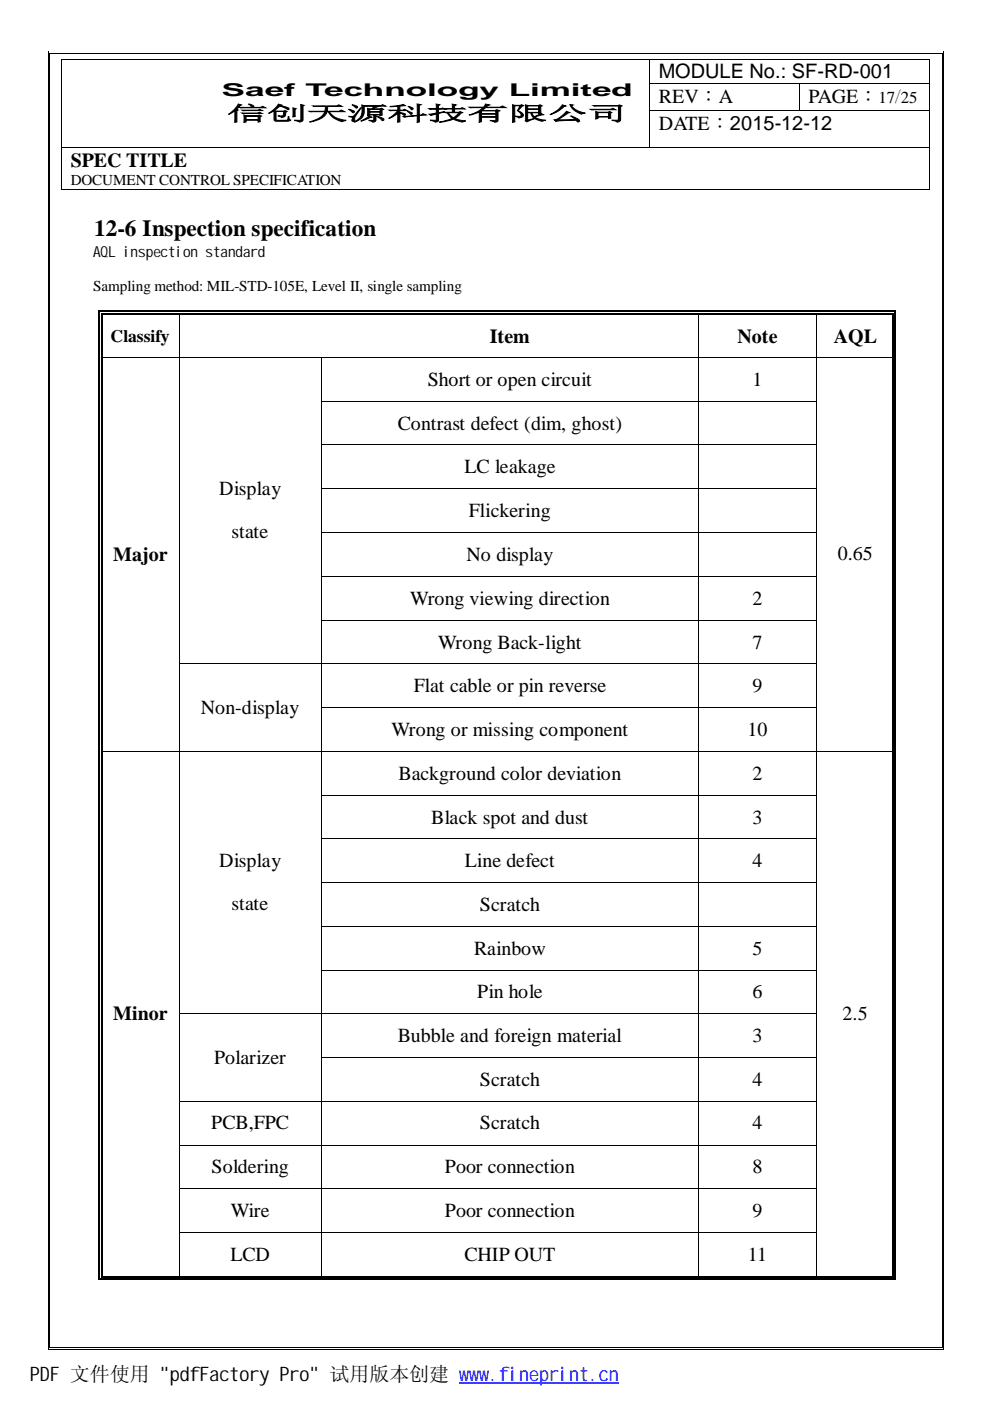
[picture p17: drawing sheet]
<svg xmlns="http://www.w3.org/2000/svg" width="210mm" height="297mm" viewBox="0 0 210 297" stroke-linecap="round" stroke-linejoin="round" font-family="sans-serif">
<defs><g id="words">
<text font-size="4.9" x="20" y="50">12-6 Inspection specification</text>
<g font-size="4.2">
<text x="139.7" y="16.6">MODULE No.: SF-RD-001</text>
<text x="139.7" y="21.8">REV：A</text>
<text x="171.4" y="21.8">PAGE：</text>
<text x="48.2" y="25.5">信创天源科技有限公司</text>
<text x="139.7" y="27.5">DATE：2015-12-12</text>
<text x="15" y="35.3">SPEC TITLE</text>
<text x="103.9" y="72.7">Item</text>
<text x="156.4" y="72.7">Note</text>
<text x="176.8" y="72.7">AQL</text>
<text x="90.7" y="81.8">Short or open circuit</text>
<text x="159.5" y="81.8">1</text>
<text x="84.3" y="91.1">Contrast defect (dim, ghost)</text>
<text x="98.5" y="100.4">LC leakage</text>
<text x="46.5" y="105">Display</text>
<text x="99.4" y="109.7">Flickering</text>
<text x="24" y="118.9">Major</text>
<text x="49.1" y="114.2">state</text>
<text x="98.9" y="119">No display</text>
<text x="177.6" y="118.8">0.65</text>
<text x="87" y="128.2">Wrong viewing direction</text>
<text x="159.5" y="128.2">2</text>
<text x="92.9" y="137.5">Wrong Back-light</text>
<text x="159.5" y="137.5">7</text>
<text x="87.7" y="146.8">Flat cable or pin reverse</text>
<text x="159.5" y="146.8">9</text>
<text x="42.6" y="151.3">Non-display</text>
<text x="83" y="156.1">Wrong or missing component</text>
<text x="158.5" y="156.1">10</text>
<text x="84.5" y="165.3">Background color deviation</text>
<text x="159.5" y="165.3">2</text>
<text x="91.4" y="174.6">Black spot and dust</text>
<text x="159.5" y="174.6">3</text>
<text x="46.5" y="183.8">Display</text>
<text x="98.6" y="183.8">Line defect</text>
<text x="159.5" y="183.8">4</text>
<text x="49.1" y="193">state</text>
<text x="101.8" y="193.2">Scratch</text>
<text x="100.5" y="202.4">Rainbow</text>
<text x="159.5" y="202.4">5</text>
<text x="101.2" y="211.7">Pin hole</text>
<text x="159.5" y="211.7">6</text>
<text x="24" y="216.3">Minor</text>
<text x="84.3" y="220.9">Bubble and foreign material</text>
<text x="159.5" y="220.9">3</text>
<text x="178.6" y="216.2">2.5</text>
<text x="45.4" y="225.5">Polarizer</text>
<text x="101.8" y="230.2">Scratch</text>
<text x="159.5" y="230.2">4</text>
<text x="44.8" y="239.5">PCB,FPC</text>
<text x="101.8" y="239.5">Scratch</text>
<text x="159.5" y="239.5">4</text>
<text x="44.9" y="248.8">Soldering</text>
<text x="94.3" y="248.8">Poor connection</text>
<text x="159.5" y="248.8">8</text>
<text x="48.9" y="258.1">Wire</text>
<text x="94.3" y="258.1">Poor connection</text>
<text x="159.5" y="258.1">9</text>
<text x="48.9" y="267.3">LCD</text>
<text x="98.5" y="267.3">CHIP OUT</text>
<text x="158.6" y="267.3">11</text>
<text x="6.3" y="292.8">PDF 文件使用 &quot;pdfFactory Pro&quot; 试用版本创建 www.fineprint.cn</text>
</g>
<text font-size="4.2" fill="#f00" x="189.8" y="21.8">/</text>
<g font-size="3.7">
<text x="47" y="20.3">Saef Technology Limited</text>
<text x="23.5" y="72.5">Classify</text>
</g>
<g font-size="3.6">
<text x="186.3" y="21.8">17</text>
<text x="191" y="21.8">25</text>
</g>
<g font-size="3.2">
<text x="15" y="39.2">DOCUMENT CONTROL SPECIFICATION</text>
<text x="19.7" y="54.5">AQL inspection standard</text>
<text x="19.7" y="61.8">Sampling method: MIL-STD-105E, Level II, single sampling</text>
</g>
</g></defs>
<g fill="#000">
<path d="M10.2 11h.1v.5h-.1zM10.2 11h.5v.1h-.5zM13 12.6h.1v.1h-.1zM13 17.6h.1v.2h-.1zM43.4 12.6h.2v.1h-.2zM137.7 12.6h.1v.1h-.1zM137.7 17.6h.1v.2h-.1zM169.4 17.6h.2v.2h-.2zM196.9 12.6h.2v.1h-.2zM196.9 17.6h.2v.2h-.2zM13 23.3h.1v.2h-.1zM13 31.3h.1v.1h-.1z"/>
<path d="M43.4 31.3h.2v.1h-.2zM137.7 23.3h.1v.2h-.1zM137.7 31.3h.1v.1h-.1zM169.4 23.3h.2v.2h-.2zM196.9 23.3h.2v.2h-.2zM196.9 31.3h.2v.1h-.2zM13 40h.1v.2h-.1zM196.9 40h.2v.2h-.2zM20.9 65.9h.3v.8h-.3zM20.9 65.9h.8v.3h-.8zM20.9 75.7h.3v.2h-.3zM21.4 66.4h.3v.3h-.3z"/>
<path d="M21.4 75.7h.3v.2h-.3zM38 65.9h.8v.3h-.8zM38 66.4h.8v.3h-.8zM38 75.7h.2v.2h-.2zM67.9 65.9h.8v.3h-.8zM67.9 66.4h.8v.3h-.8zM67.9 75.7h.2v.2h-.2zM68 75.7h.2v.2h-.2zM148 65.9h.8v.3h-.8zM148 66.4h.8v.3h-.8zM148 75.7h.2v.2h-.2zM173.1 65.9h.7v.3h-.7z"/>
<path d="M173.1 66.4h.7v.3h-.7zM173.1 75.7h.1v.2h-.1zM189.2 65.9h.8v.3h-.8zM189.2 66.4h.3v.3h-.3zM189.2 75.7h.3v.2h-.3zM189.7 65.9h.3v.8h-.3zM189.7 75.7h.3v.2h-.3zM20.9 85h.3v.2h-.3zM20.9 94.3h.3v.1h-.3zM21.4 85h.3v.2h-.3zM21.4 94.3h.3v.1h-.3zM38 85h.2v.2h-.2z"/>
<path d="M38 94.3h.2v.1h-.2zM68 85h.2v.2h-.2zM68 94.3h.2v.1h-.2zM148 85h.2v.2h-.2zM148 94.3h.2v.1h-.2zM173.1 85h.1v.2h-.1zM173.1 94.3h.1v.1h-.1zM189.2 85h.3v.2h-.3zM189.2 94.3h.3v.1h-.3zM189.7 85h.3v.2h-.3zM189.7 94.3h.3v.1h-.3zM20.9 103.6h.3v.1h-.3z"/>
<path d="M20.9 112.9h.3v.2h-.3zM21.4 103.6h.3v.1h-.3zM21.4 112.9h.3v.2h-.3zM38 103.6h.2v.1h-.2zM38 112.9h.2v.2h-.2zM68 103.6h.2v.1h-.2zM68 112.9h.2v.2h-.2zM148 103.6h.2v.1h-.2zM148 112.9h.2v.2h-.2zM173.1 103.6h.1v.1h-.1zM173.1 112.9h.1v.2h-.1zM189.2 103.6h.3v.1h-.3z"/>
<path d="M189.2 112.9h.3v.2h-.3zM189.7 103.6h.3v.1h-.3zM189.7 112.9h.3v.2h-.3zM20.9 122.1h.3v.2h-.3zM20.9 131.4h.3v.2h-.3zM21.4 122.1h.3v.2h-.3zM21.4 131.4h.3v.2h-.3zM38 122.1h.2v.2h-.2zM38 131.4h.2v.2h-.2zM68 122.1h.2v.2h-.2zM68 131.4h.2v.2h-.2zM148 122.1h.2v.2h-.2z"/>
<path d="M148 131.4h.2v.2h-.2zM173.1 122.1h.1v.2h-.1zM173.1 131.4h.1v.2h-.1zM189.2 122.1h.3v.2h-.3zM189.2 131.4h.3v.2h-.3zM189.7 122.1h.3v.2h-.3zM189.7 131.4h.3v.2h-.3zM20.9 140.7h.3v.1h-.3zM20.9 150h.3v.1h-.3zM20.9 159.2h.3v.2h-.3zM21.4 140.7h.3v.1h-.3zM21.4 150h.3v.1h-.3z"/>
<path d="M21.4 159.2h.3v.2h-.3zM38 140.7h.2v.1h-.2zM38 150h.2v.1h-.2zM38 159.2h.2v.2h-.2zM68 140.7h.2v.1h-.2zM68 150h.2v.1h-.2zM68 159.2h.2v.2h-.2zM148 140.7h.2v.1h-.2zM148 150h.2v.1h-.2zM148 159.2h.2v.2h-.2zM173.1 140.7h.1v.1h-.1zM173.1 150h.1v.1h-.1z"/>
<path d="M173.1 159.2h.1v.2h-.1zM189.2 140.7h.3v.1h-.3zM189.2 150h.3v.1h-.3zM189.2 159.2h.3v.2h-.3zM189.7 140.7h.3v.1h-.3zM189.7 150h.3v.1h-.3zM189.7 159.2h.3v.2h-.3zM20.9 168.5h.3v.2h-.3zM20.9 177.7h.3v.2h-.3zM21.4 168.5h.3v.2h-.3zM21.4 177.7h.3v.2h-.3zM38 168.5h.2v.2h-.2z"/>
<path d="M38 177.7h.2v.2h-.2zM68 168.5h.2v.2h-.2zM68 177.7h.2v.2h-.2zM148 168.5h.2v.2h-.2zM148 177.7h.2v.2h-.2zM173.1 168.5h.1v.2h-.1zM173.1 177.7h.1v.2h-.1zM189.2 168.5h.3v.2h-.3zM189.2 177.7h.3v.2h-.3zM189.7 168.5h.3v.2h-.3zM189.7 177.7h.3v.2h-.3zM20.9 187.1h.3v.1h-.3z"/>
<path d="M20.9 196.3h.3v.2h-.3zM21.4 187.1h.3v.1h-.3zM21.4 196.3h.3v.2h-.3zM38 187.1h.2v.1h-.2zM38 196.3h.2v.2h-.2zM68 187.1h.2v.1h-.2zM68 196.3h.2v.2h-.2zM148 187.1h.2v.1h-.2zM148 196.3h.2v.2h-.2zM173.1 187.1h.1v.1h-.1zM173.1 196.3h.1v.2h-.1zM189.2 187.1h.3v.1h-.3z"/>
<path d="M189.2 196.3h.3v.2h-.3zM189.7 187.1h.3v.1h-.3zM189.7 196.3h.3v.2h-.3zM20.9 205.6h.3v.2h-.3zM20.9 214.8h.3v.2h-.3zM21.4 205.6h.3v.2h-.3zM21.4 214.8h.3v.2h-.3zM38 205.6h.2v.2h-.2zM38 214.8h.2v.2h-.2zM68 205.6h.2v.2h-.2zM68 214.8h.2v.2h-.2zM148 205.6h.2v.2h-.2z"/>
<path d="M148 214.8h.2v.2h-.2zM173.1 205.6h.1v.2h-.1zM173.1 214.8h.1v.2h-.1zM189.2 205.6h.3v.2h-.3zM189.2 214.8h.3v.2h-.3zM189.7 205.6h.3v.2h-.3zM189.7 214.8h.3v.2h-.3zM20.9 224.1h.3v.2h-.3zM20.9 233.4h.3v.1h-.3zM21.4 224.1h.3v.2h-.3zM21.4 233.4h.3v.1h-.3zM38 224.1h.2v.2h-.2z"/>
<path d="M38 233.4h.2v.1h-.2zM68 224.1h.2v.2h-.2zM68 233.4h.2v.1h-.2zM148 224.1h.2v.2h-.2zM148 233.4h.2v.1h-.2zM173.1 224.1h.1v.2h-.1zM173.1 233.4h.1v.1h-.1zM189.2 224.1h.3v.2h-.3zM189.2 233.4h.3v.1h-.3zM189.7 224.1h.3v.2h-.3zM189.7 233.4h.3v.1h-.3zM20.9 242.7h.3v.2h-.3z"/>
<path d="M20.9 252h.3v.2h-.3zM21.4 242.7h.3v.2h-.3zM21.4 252h.3v.2h-.3zM38 242.7h.2v.2h-.2zM38 252h.2v.2h-.2zM68 242.7h.2v.2h-.2zM68 252h.2v.2h-.2zM148 242.7h.2v.2h-.2zM148 252h.2v.2h-.2zM173.1 242.7h.1v.2h-.1zM173.1 252h.1v.2h-.1zM189.2 242.7h.3v.2h-.3z"/>
<path d="M189.2 252h.3v.2h-.3zM189.7 242.7h.3v.2h-.3zM189.7 252h.3v.2h-.3zM20.9 261.2h.3v.2h-.3zM20.9 270.5h.3v.8h-.3zM20.9 271h.8v.3h-.8zM21.4 261.2h.3v.2h-.3zM21.4 270.5h.3v.3h-.3zM38 261.2h.2v.2h-.2zM38 270.5h.8v.3h-.8zM38 271h.8v.3h-.8zM68 261.2h.2v.2h-.2z"/>
<path d="M68 270.5h.7v.3h-.7zM68 271h.7v.3h-.7zM148 261.2h.2v.2h-.2zM148 270.5h.8v.3h-.8zM148 271h.8v.3h-.8zM173.1 261.2h.1v.2h-.1zM173.1 270.5h.7v.3h-.7zM173.1 271h.7v.3h-.7zM189.2 261.2h.3v.2h-.3zM189.2 271h.8v.3h-.8zM189.2 270.5h.3v.3h-.3zM189.7 261.2h.3v.2h-.3z"/>
<path d="M189.7 270.5h.3v.8h-.3z"/>
</g>
<g fill="none" stroke="#000" stroke-width=".21">
<path d="M13 12.7v4.9M13 17.8v5.5M13.1 12.6h30.3M43.6 12.6h94.1M137.8 12.7v4.9M137.8 17.8v5.5M137.8 12.6h59.1M137.8 17.7h31.6M169.5 17.8v5.5M169.6 17.7h27.3M197 12.7v4.9M197 17.8v5.5"/>
<path d="M13 23.5v7.8M13 31.4v8.6M13.1 31.4h30.3M43.6 31.4h94.1M137.8 23.5v7.8M137.8 23.4h31.6M137.8 31.4h59.1M169.6 23.4h27.3M197 23.5v7.8M197 31.4v8.6M13.1 40.1h183.8M21.7 75.8h16.3"/>
<path d="M38.1 66.7v9M38.1 75.9v9.1M38.2 75.8h29.7M68.1 75.9v9.1M68.2 75.8h79.8M148.1 66.7v9M148.1 75.9v9.1M148.2 75.8h24.9M173.1 66.7v9M173.1 75.9v9.1M173.2 75.8h16M38.1 85.2v9.1"/>
<path d="M38.1 94.4v9.2M68.1 85.2v9.1M68.1 94.4v9.2M68.2 85.1h79.8M68.2 94.3h79.8M148.1 85.2v9.1M148.1 94.4v9.2M148.2 85.1h24.9M148.2 94.3h24.9M173.1 85.2v9.1M173.1 94.4v9.2M38.1 103.7v9.2"/>
<path d="M38.1 113.1v9M68.1 103.7v9.2M68.1 113.1v9M68.2 103.7h79.8M68.2 113h79.8M148.1 103.7v9.2M148.1 113.1v9M148.2 103.7h24.9M148.2 113h24.9M173.1 103.7v9.2M173.1 113.1v9M38.1 122.3v9.1"/>
<path d="M38.1 131.6v9.1M68.1 122.3v9.1M68.1 131.6v9.1M68.2 122.2h79.8M68.2 131.5h79.8M148.1 122.3v9.1M148.1 131.6v9.1M148.2 122.2h24.9M148.2 131.5h24.9M173.1 122.3v9.1M173.1 131.6v9.1M21.7 159.3h16.3"/>
<path d="M38.1 140.8v9.2M38.1 150.1v9.1M38.1 159.4v9.1M38.2 140.7h29.8M38.2 159.3h29.8M68.1 140.8v9.2M68.1 150.1v9.1M68.1 159.4v9.1M68.2 140.7h79.8M68.2 150.1h79.8M68.2 159.3h79.8M148.1 140.8v9.2"/>
<path d="M148.1 150.1v9.1M148.1 159.4v9.1M148.2 140.7h24.9M148.2 150.1h24.9M148.2 159.3h24.9M173.1 140.8v9.2M173.1 150.1v9.1M173.1 159.4v9.1M173.2 159.3h16M38.1 168.7v9M38.1 177.9v9.2M68.1 168.7v9"/>
<path d="M68.1 177.9v9.2M68.2 168.6h79.8M68.2 177.8h79.8M148.1 168.7v9M148.1 177.9v9.2M148.2 168.6h24.9M148.2 177.8h24.9M173.1 168.7v9M173.1 177.9v9.2M38.1 187.2v9.1M38.1 196.5v9.1M68.1 187.2v9.1"/>
<path d="M68.1 196.5v9.1M68.2 187.1h79.8M68.2 196.4h79.8M148.1 187.2v9.1M148.1 196.5v9.1M148.2 187.1h24.9M148.2 196.4h24.9M173.1 187.2v9.1M173.1 196.5v9.1M38.1 205.8v9M38.1 215v9.1M38.2 214.9h29.8"/>
<path d="M68.1 205.8v9M68.1 215v9.1M68.2 205.7h79.8M68.2 214.9h79.8M148.1 205.8v9M148.1 215v9.1M148.2 205.7h24.9M148.2 214.9h24.9M173.1 205.8v9M173.1 215v9.1M38.1 224.3v9.1M38.1 233.5v9.2"/>
<path d="M38.2 233.5h29.8M68.1 224.3v9.1M68.1 233.5v9.2M68.2 224.2h79.8M68.2 233.5h79.8M148.1 224.3v9.1M148.1 233.5v9.2M148.2 224.2h24.9M148.2 233.5h24.9M173.1 224.3v9.1M173.1 233.5v9.2M38.1 242.9v9.1"/>
<path d="M38.1 252.2v9M38.2 242.8h29.8M38.2 252.1h29.8M68.1 242.9v9.1M68.1 252.2v9M68.2 242.8h79.8M68.2 252.1h79.8M148.1 242.9v9.1M148.1 252.2v9M148.2 242.8h24.9M148.2 252.1h24.9M173.1 242.9v9.1"/>
<path d="M173.1 252.2v9M38.1 261.4v9.1M38.2 261.3h29.8M68.1 261.4v9.1M68.2 261.3h79.8M148.1 261.4v9.1M148.2 261.3h24.9M173.1 261.4v9.1"/>
</g>
<g fill="none" stroke="#000" stroke-width=".25">
<path d="M21 66.7v9M21 75.9v9.1M21.5 66.7v9M21.5 75.9v9.1M21.7 66h16.3M21.7 66.5h16.3M38.8 66h29.1M38.8 66.5h29.1M68.7 66h79.3M68.7 66.5h79.3M148.8 66h24.3M148.8 66.5h24.3"/>
<path d="M173.8 66h15.4M173.8 66.5h15.4M189.4 66.7v9M189.4 75.9v9.1M189.9 66.7v9M189.9 75.9v9.1M21 85.2v9.1M21 94.4v9.2M21.5 85.2v9.1M21.5 94.4v9.2M189.4 85.2v9.1M189.4 94.4v9.2"/>
<path d="M189.9 85.2v9.1M189.9 94.4v9.2M21 103.7v9.2M21 113.1v9M21.5 103.7v9.2M21.5 113.1v9M189.4 103.7v9.2M189.4 113.1v9M189.9 103.7v9.2M189.9 113.1v9M21 122.3v9.1M21 131.6v9.1"/>
<path d="M21.5 122.3v9.1M21.5 131.6v9.1M189.4 122.3v9.1M189.4 131.6v9.1M189.9 122.3v9.1M189.9 131.6v9.1M21 140.8v9.2M21 150.1v9.1M21 159.4v9.1M21.5 140.8v9.2M21.5 150.1v9.1M21.5 159.4v9.1"/>
<path d="M189.4 140.8v9.2M189.4 150.1v9.1M189.4 159.4v9.1M189.9 140.8v9.2M189.9 150.1v9.1M189.9 159.4v9.1M21 168.7v9M21 177.9v9.2M21.5 168.7v9M21.5 177.9v9.2M189.4 168.7v9M189.4 177.9v9.2"/>
<path d="M189.9 168.7v9M189.9 177.9v9.2M21 187.2v9.1M21 196.5v9.1M21.5 187.2v9.1M21.5 196.5v9.1M189.4 187.2v9.1M189.4 196.5v9.1M189.9 187.2v9.1M189.9 196.5v9.1M21 205.8v9M21 215v9.1"/>
<path d="M21.5 205.8v9M21.5 215v9.1M189.4 205.8v9M189.4 215v9.1M189.9 205.8v9M189.9 215v9.1M21 224.3v9.1M21 233.5v9.2M21.5 224.3v9.1M21.5 233.5v9.2M189.4 224.3v9.1M189.4 233.5v9.2"/>
<path d="M189.9 224.3v9.1M189.9 233.5v9.2M21 242.9v9.1M21 252.2v9M21.5 242.9v9.1M21.5 252.2v9M189.4 242.9v9.1M189.4 252.2v9M189.9 242.9v9.1M189.9 252.2v9M21 261.4v9.1M21.5 261.4v9.1"/>
<path d="M21.7 271.2h16.3M21.7 270.7h16.3M38.8 271.2h29.2M38.8 270.7h29.2M68.7 271.2h79.3M68.7 270.7h79.3M148.8 271.2h24.3M148.8 270.7h24.3M173.8 271.2h15.4M173.8 270.7h15.4M189.4 261.4v9.1M189.9 261.4v9.1"/>
</g>
<g fill="#fff">
<path d="M10.3 11.1h.2v.4h-.2z"/>
<path d="M10.3 11.1h.4v.2h-.4z"/>
</g>
<path d="M10.5 11.3h.2v.2h-.2z" fill="#000"/>
<path d="M10.7 11h188.9" fill="none" stroke="#000" stroke-width=".21"/>
<path d="M10.7 11.1h188.9v.2h-188.9z" fill="#fff"/>
<path d="M10.7 11.4h188.9" fill="none" stroke="#000" stroke-width=".21"/>
<path d="M199.6 11h.6v.1h-.6zM200 11h.2v.5h-.2z" fill="#000"/>
<g fill="#fff">
<path d="M199.8 11.1h.2v.4h-.2z"/>
<path d="M199.6 11.1h.4v.2h-.4z"/>
</g>
<path d="M199.6 11.3h.2v.2h-.2z" fill="#000"/>
<path d="M10.2 11.5v274.1" fill="none" stroke="#000" stroke-width=".21"/>
<path d="M10.3 11.5h.2v274.1h-.2z" fill="#fff"/>
<path d="M10.6 11.5v274.1M200.1 11.5v274.1" fill="none" stroke="#000" stroke-width=".21"/>
<path d="M199.8 11.5h.2v274.1h-.2z" fill="#fff"/>
<path d="M199.7 11.5v274.1" fill="none" stroke="#000" stroke-width=".21"/>
<path d="M10.2 285.6h.1v.5h-.1zM10.2 285.9h.5v.2h-.5z" fill="#000"/>
<g fill="#fff">
<path d="M10.3 285.6h.2v.3h-.2z"/>
<path d="M10.3 285.8h.4v.1h-.4z"/>
</g>
<path d="M10.5 285.6h.2v.2h-.2z" fill="#000"/>
<path d="M10.7 286h188.9" fill="none" stroke="#000" stroke-width=".21"/>
<path d="M10.7 285.8h188.9v.1h-188.9z" fill="#fff"/>
<path d="M10.7 285.7h188.9" fill="none" stroke="#000" stroke-width=".21"/>
<path d="M199.6 285.9h.6v.2h-.6zM200 285.6h.2v.5h-.2z" fill="#000"/>
<g fill="#fff">
<path d="M199.8 285.6h.2v.3h-.2z"/>
<path d="M199.6 285.8h.4v.1h-.4z"/>
</g>
<path d="M199.6 285.6h.2v.2h-.2z" fill="#000"/>
<path d="M97.4 293.2h33.8" fill="none" stroke="#00f" stroke-width=".21"/>
<use href="#words"/>
</svg>
